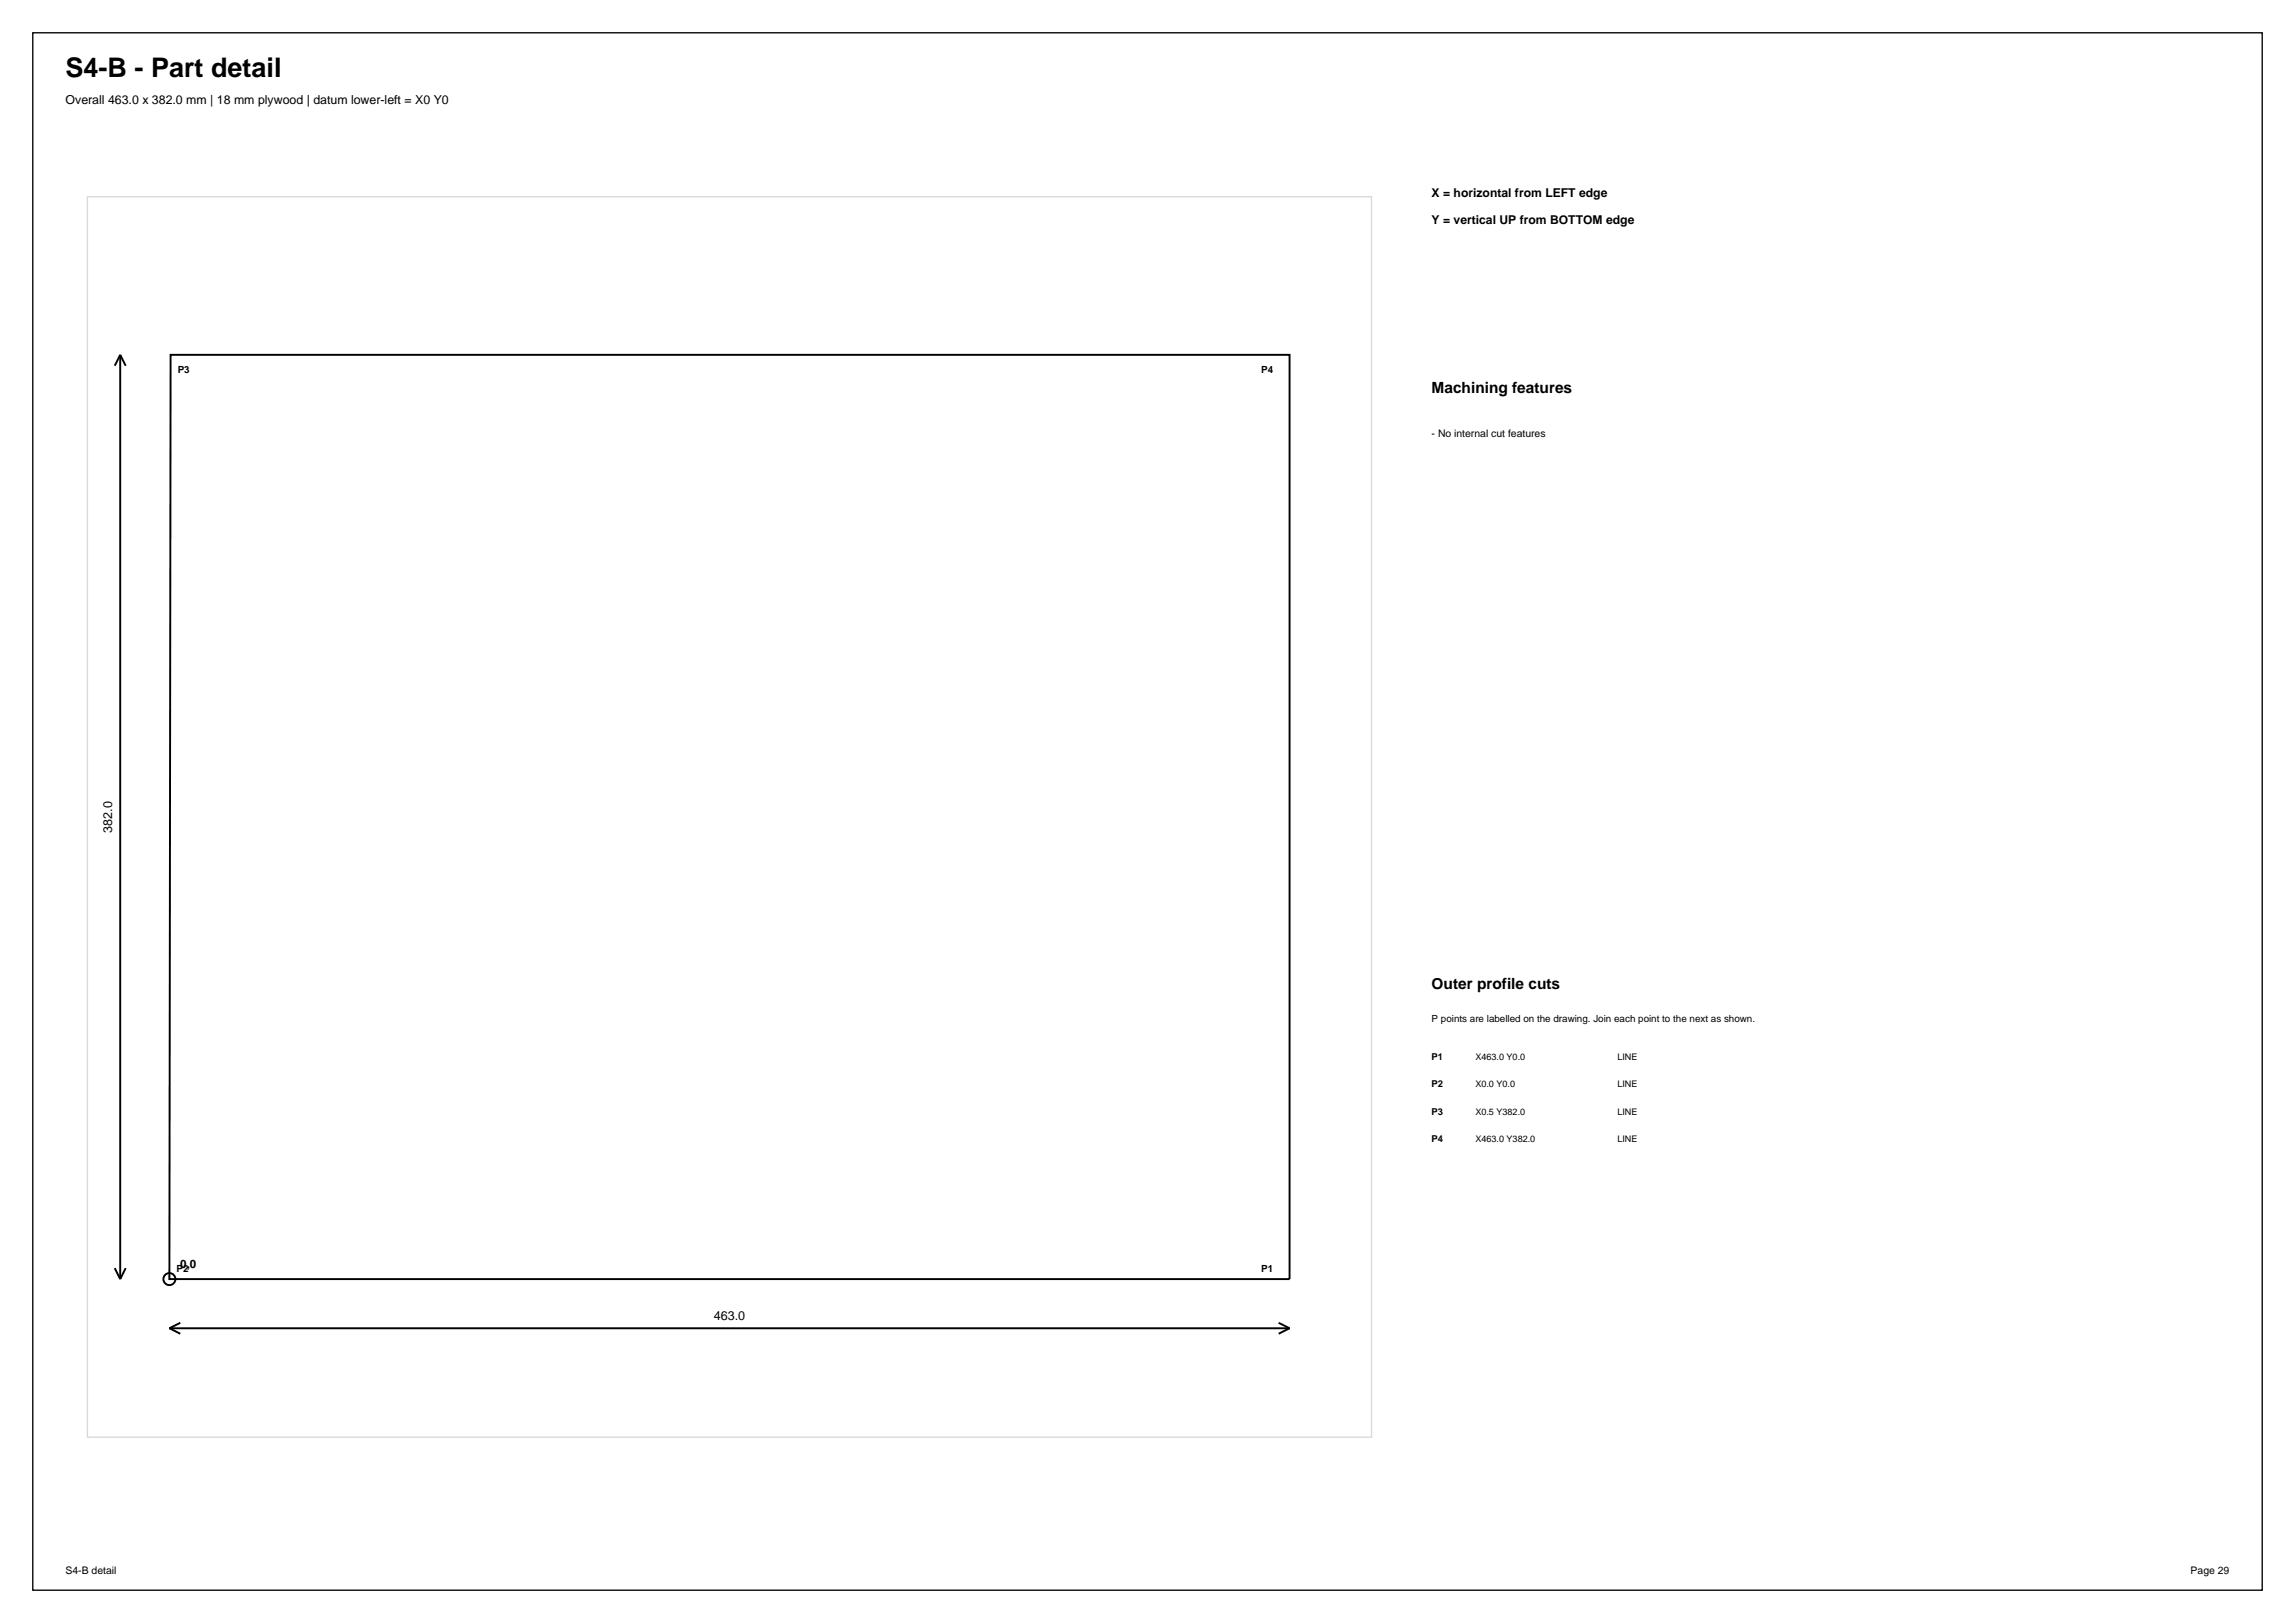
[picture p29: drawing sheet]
<svg xmlns="http://www.w3.org/2000/svg" width="420mm" height="297mm" viewBox="0 0 420 297" stroke-linecap="round" stroke-linejoin="round" font-family="sans-serif">
<defs><g id="words">
<text font-size="4.9" x="12" y="14">S4-B - Part detail</text>
<g font-size="2.8">
<text x="262" y="72">Machining features</text>
<text x="262" y="181">Outer profile cuts</text>
</g>
<g font-size="2.3">
<text x="12" y="19">Overall 463.0 x 382.0 mm | 18 mm plywood | datum lower-left = X0 Y0</text>
<text x="20.5" y="152.4" transform="rotate(-90 20.5 152.4)">382.0</text>
<text x="130.6" y="241.6">463.0</text>
</g>
<g font-size="2.2">
<text x="262" y="36">X = horizontal from LEFT edge</text>
<text x="262" y="41">Y = vertical UP from BOTTOM edge</text>
</g>
<text font-size="2.1" x="33" y="232.1">0,0</text>
<g font-size="1.9">
<text x="262" y="80">- No internal cut features</text>
<text x="12" y="288">S4-B detail</text>
<text x="400.9" y="288">Page 29</text>
</g>
<g font-size="1.8">
<text x="32.5" y="68.3">P3</text>
<text x="230.8" y="68.3">P4</text>
<text x="262" y="187">P points are labelled on the drawing. Join each point to the next as shown.</text>
<text x="32.3" y="232.8">P2</text>
<text x="230.8" y="232.8">P1</text>
</g>
<g font-size="1.7">
<text x="262" y="194">P1</text>
<text x="270" y="194">X463.0 Y0.0</text>
<text x="296" y="194">LINE</text>
<text x="262" y="199">P2</text>
<text x="270" y="199">X0.0 Y0.0</text>
<text x="296" y="199">LINE</text>
<text x="262" y="204">P3</text>
<text x="262" y="209">P4</text>
<text x="270" y="204">X0.5 Y382.0</text>
<text x="270" y="209">X463.0 Y382.0</text>
<text x="296" y="204">LINE</text>
<text x="296" y="209">LINE</text>
</g>
</g></defs>
<path d="M6 6h408v285h-408z" fill="none" stroke="#000" stroke-width=".25"/>
<path d="M16 36h235v227h-235z" fill="none" stroke="#d9d9d9" stroke-width=".25"/>
<g fill="none" stroke="#000" stroke-width=".35">
<path d="M22 64.9v169.2M22 64.9l-1 2M22 64.9l1 2M31.2 64.9h204.8v169.2h-205zM21 232.1l1 2M23 232.1l-1 2M31 243.1h205M31 243.1l2 1M33 242.1l-2 1M234 242.1l2 1M236 243.1l-2 1"/>
<circle cx="31" cy="234.1" r="1.1"/>
</g>
<use href="#words"/>
</svg>
